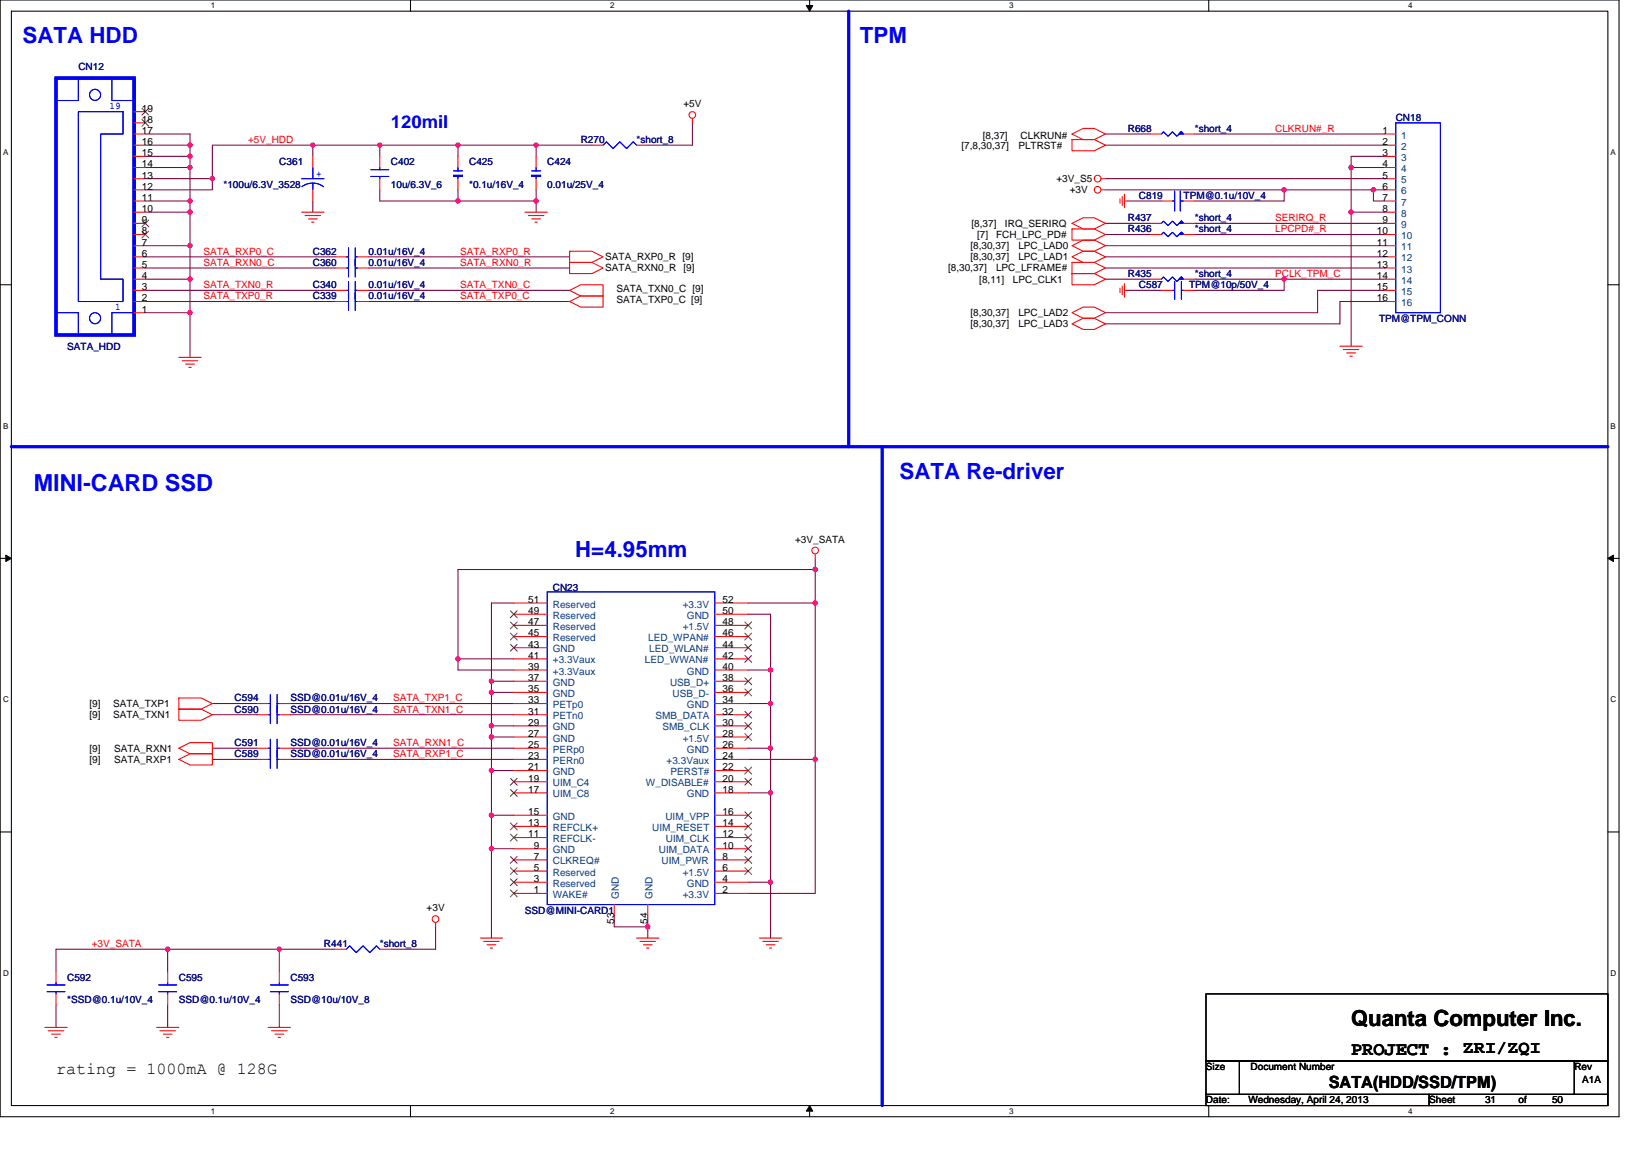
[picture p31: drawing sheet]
<svg xmlns="http://www.w3.org/2000/svg" width="297mm" height="210mm" viewBox="0 0 297 210" stroke-linecap="round" stroke-linejoin="round" font-family="sans-serif">
<defs><g id="words">
<text font-size="4.3" fill="#00f" x="6.1" y="89.3">MINI-CARD SSD</text>
<g font-size="4.1" fill="#00f">
<text x="4.1" y="7.8">SATA HDD</text>
<text x="156.5" y="7.8">TPM</text>
<text x="163.7" y="87.1">SATA Re-driver</text>
<text x="104.7" y="101.3">H=4.95mm</text>
</g>
<text font-size="4" x="245.9" y="186.6">Quanta Computer Inc.</text>
<text font-size="3.5" x="245.9" y="191.9">PROJECT : ZRI/ZQI</text>
<text font-size="3.2" fill="#00f" x="71.2" y="23.3">120mil</text>
<g font-size="3">
<text x="10.2" y="195.5">rating = 1000mA @ 128G</text>
<text x="241.8" y="197.9">SATA(HDD/SSD/TPM)</text>
</g>
<g font-size="1.8" fill="#000080">
<text x="14.3" y="12.8">CN12</text>
<text x="205.3" y="24">R668</text>
<text x="217.5" y="24">*short_4</text>
<text x="254" y="21.9">CN18</text>
<text x="105.7" y="26">R270</text>
<text x="115.9" y="26">*short_8</text>
<text x="40.7" y="34.1">*100u/6.3V_3528</text>
<text x="50.8" y="30.1">C361</text>
<text x="71.2" y="30.1">C402</text>
<text x="71.2" y="34.1">10u/6.3V_6</text>
<text x="85.4" y="34.1">*0.1u/16V_4</text>
<text x="85.4" y="30.1">C425</text>
<text x="99.6" y="34.1">0.01u/25V_4</text>
<text x="99.6" y="30.1">C424</text>
<text x="205.3" y="40.2">R437</text>
<text x="207.3" y="36.2">C819</text>
<text x="215.4" y="36.2">TPM@0.1u/10V_4</text>
<text x="217.5" y="40.2">*short_4</text>
<text x="56.9" y="46.3">C362</text>
<text x="67.1" y="46.3">0.01u/16V_4</text>
<text x="205.3" y="42.3">R436</text>
<text x="217.5" y="42.3">*short_4</text>
<text x="56.9" y="48.4">C360</text>
<text x="56.9" y="52.4">C340</text>
<text x="67.1" y="48.4">0.01u/16V_4</text>
<text x="67.1" y="52.4">0.01u/16V_4</text>
<text x="205.3" y="50.4">R435</text>
<text x="207.3" y="52.4">C587</text>
<text x="216.4" y="52.4">TPM@10p/50V_4</text>
<text x="217.5" y="50.4">*short_4</text>
<text x="56.9" y="54.5">C339</text>
<text x="67.1" y="54.5">0.01u/16V_4</text>
<text x="251" y="58.5">TPM@TPM_CONN</text>
<text x="12.2" y="63.6">SATA_HDD</text>
<text x="100.6" y="107.5">CN23</text>
<text x="42.7" y="129.6">C590</text>
<text x="42.7" y="127.6">C594</text>
<text x="52.9" y="129.6">SSD@0.01u/16V_4</text>
<text x="52.9" y="127.6">SSD@0.01u/16V_4</text>
<text x="42.7" y="135.7">C591</text>
<text x="42.7" y="137.8">C589</text>
<text x="52.9" y="135.7">SSD@0.01u/16V_4</text>
<text x="52.9" y="137.8">SSD@0.01u/16V_4</text>
<text x="95.5" y="166.2">SSD@MINI-CARD1</text>
<text x="59" y="172.3">R441</text>
<text x="69.1" y="172.3">*short_8</text>
<text x="12.2" y="178.4">C592</text>
<text x="32.6" y="178.4">C595</text>
<text x="52.9" y="178.4">C593</text>
<text x="12.2" y="182.5">*SSD@0.1u/10V_4</text>
<text x="32.6" y="182.5">SSD@0.1u/10V_4</text>
<text x="52.9" y="182.5">SSD@10u/10V_8</text>
</g>
<g font-size="1.8" fill="#00f">
<text x="20" y="19.7">19</text>
<text x="57.5" y="32.2">+</text>
<text x="21" y="56.3">1</text>
</g>
<g font-size="1.8">
<text x="25.8" y="20.3">19</text>
<text x="25.8" y="22.3">18</text>
<text x="124.4" y="19.5">+5V</text>
<text x="25.8" y="24.4">17</text>
<text x="25.8" y="26.4">16</text>
<text x="25.8" y="28.4">15</text>
<text x="175" y="27">[7,8,30,37]</text>
<text x="178.9" y="25.2">[8,37]</text>
<text x="185.4" y="27">PLTRST#</text>
<text x="185.8" y="25.2">CLKRUN#</text>
<text x="251.6" y="24.4">1</text>
<text x="251.6" y="26.4">2</text>
<text x="251.6" y="28.4">3</text>
<text x="25.8" y="30.5">14</text>
<text x="25.8" y="32.5">13</text>
<text x="25.8" y="34.5">12</text>
<text x="192.3" y="33.1">+3V_S5</text>
<text x="194.7" y="35.2">+3V</text>
<text x="251.6" y="30.5">4</text>
<text x="251.6" y="32.5">5</text>
<text x="251.6" y="34.5">6</text>
<text x="25.8" y="36.6">11</text>
<text x="25.8" y="38.6">10</text>
<text x="25.8" y="40.6">9</text>
<text x="176.8" y="41.3">[8,37]</text>
<text x="182.9" y="41.3">IRQ_SERIRQ</text>
<text x="251.6" y="36.6">7</text>
<text x="251.6" y="38.6">8</text>
<text x="251.6" y="40.6">9</text>
<text x="25.8" y="42.7">8</text>
<text x="25.8" y="44.7">7</text>
<text x="25.8" y="46.7">6</text>
<text x="110.2" y="47.3">SATA_RXP0_R [9]</text>
<text x="176.6" y="45.3">[8,30,37]</text>
<text x="176.6" y="47.3">[8,30,37]</text>
<text x="177.8" y="43.3">[7]</text>
<text x="181.3" y="43.3">FCH_LPC_PD#</text>
<text x="185.4" y="45.3">LPC_LAD0</text>
<text x="185.4" y="47.3">LPC_LAD1</text>
<text x="250.6" y="42.7">10</text>
<text x="250.6" y="44.7">11</text>
<text x="250.6" y="46.7">12</text>
<text x="25.8" y="48.7">5</text>
<text x="25.8" y="50.8">4</text>
<text x="25.8" y="52.8">3</text>
<text x="110.2" y="49.4">SATA_RXN0_R [9]</text>
<text x="112.2" y="53">SATA_TXN0_C [9]</text>
<text x="172.5" y="49.4">[8,30,37]</text>
<text x="178.2" y="51.4">[8,11]</text>
<text x="181.3" y="49.4">LPC_LFRAME#</text>
<text x="184.3" y="51.4">LPC_CLK1</text>
<text x="250.6" y="48.7">13</text>
<text x="250.6" y="50.8">14</text>
<text x="250.6" y="52.8">15</text>
<text x="25.8" y="54.8">2</text>
<text x="25.8" y="56.9">1</text>
<text x="112.2" y="55.1">SATA_TXP0_C [9]</text>
<text x="176.6" y="57.5">[8,30,37]</text>
<text x="176.6" y="59.5">[8,30,37]</text>
<text x="185.4" y="57.5">LPC_LAD2</text>
<text x="185.4" y="59.5">LPC_LAD3</text>
<text x="250.6" y="54.8">16</text>
<text x="144.7" y="98.8">+3V_SATA</text>
<text x="96.2" y="109.7">51</text>
<text x="96.2" y="111.7">49</text>
<text x="96.2" y="113.8">47</text>
<text x="131.5" y="111.7">50</text>
<text x="131.5" y="109.7">52</text>
<text x="131.5" y="113.8">48</text>
<text x="96.2" y="115.8">45</text>
<text x="96.2" y="117.8">43</text>
<text x="96.2" y="119.9">41</text>
<text x="131.5" y="115.8">46</text>
<text x="131.5" y="117.8">44</text>
<text x="131.5" y="119.9">42</text>
<text x="96.2" y="121.9">39</text>
<text x="96.2" y="123.9">37</text>
<text x="96.2" y="126">35</text>
<text x="131.5" y="126">36</text>
<text x="131.5" y="121.9">40</text>
<text x="131.5" y="123.9">38</text>
<text x="16.3" y="128.6">[9]</text>
<text x="16.3" y="130.7">[9]</text>
<text x="20.6" y="128.6">SATA_TXP1</text>
<text x="20.6" y="130.7">SATA_TXN1</text>
<text x="96.2" y="128">33</text>
<text x="96.2" y="130">31</text>
<text x="131.5" y="128">34</text>
<text x="131.5" y="130">32</text>
<text x="16.3" y="136.8">[9]</text>
<text x="20.8" y="136.8">SATA_RXN1</text>
<text x="96.2" y="132.1">29</text>
<text x="96.2" y="134.1">27</text>
<text x="96.2" y="136.1">25</text>
<text x="131.5" y="136.1">26</text>
<text x="131.5" y="134.1">28</text>
<text x="131.5" y="132.1">30</text>
<text x="16.3" y="138.8">[9]</text>
<text x="20.8" y="138.8">SATA_RXP1</text>
<text x="96.2" y="138.2">23</text>
<text x="96.2" y="140.2">21</text>
<text x="96.2" y="142.2">19</text>
<text x="131.5" y="138.2">24</text>
<text x="131.5" y="142.2">20</text>
<text x="131.5" y="140.2">22</text>
<text x="96.2" y="144.3">17</text>
<text x="96.2" y="148.3">15</text>
<text x="131.5" y="144.3">18</text>
<text x="131.5" y="148.3">16</text>
<text x="96.2" y="150.3">13</text>
<text x="96.2" y="152.4">11</text>
<text x="97.2" y="154.4">9</text>
<text x="131.5" y="152.4">12</text>
<text x="131.5" y="154.4">10</text>
<text x="131.5" y="150.3">14</text>
<text x="97.2" y="156.4">7</text>
<text x="97.2" y="158.5">5</text>
<text x="97.2" y="160.5">3</text>
<text x="131.5" y="156.4">8</text>
<text x="131.5" y="160.5">4</text>
<text x="131.5" y="158.5">6</text>
<text x="77.7" y="165.8">+3V</text>
<text x="97.2" y="162.5">1</text>
<text x="131.5" y="162.5">2</text>
<text x="111.8" y="168" transform="rotate(-90 111.8 168)">53</text>
<text x="117.9" y="168" transform="rotate(-90 117.9 168)">54</text>
<text x="219.5" y="194.7">Size</text>
<text x="227.6" y="194.7">Document Number</text>
<text x="286.5" y="194.7">Rev</text>
<text x="288" y="197.1">A1A</text>
<text x="219.5" y="200.8">Date:</text>
<text x="227.2" y="200.8">Wednesday, April 24, 2013</text>
<text x="260.1" y="200.8">Sheet</text>
<text x="270.3" y="200.8">31</text>
<text x="276.4" y="200.8">of</text>
<text x="282.5" y="200.8">50</text>
</g>
<g font-size="1.8" fill="#f00">
<text x="232.1" y="24">CLKRUN#_R</text>
<text x="45.1" y="26">+5V_HDD</text>
<text x="232.1" y="40.2">SERIRQ_R</text>
<text x="37" y="46.3">SATA_RXP0_C</text>
<text x="83.8" y="46.3">SATA_RXP0_R</text>
<text x="232.1" y="42.3">LPCPD#_R</text>
<text x="37" y="52.4">SATA_TXN0_R</text>
<text x="37" y="48.4">SATA_RXN0_C</text>
<text x="83.8" y="48.4">SATA_RXN0_R</text>
<text x="83.8" y="52.4">SATA_TXN0_C</text>
<text x="232.1" y="50.4">PCLK_TPM_C</text>
<text x="37" y="54.5">SATA_TXP0_R</text>
<text x="83.8" y="54.5">SATA_TXP0_C</text>
<text x="71.6" y="129.6">SATA_TXN1_C</text>
<text x="71.6" y="127.6">SATA_TXP1_C</text>
<text x="71.6" y="137.8">SATA_RXP1_C</text>
<text x="71.6" y="135.7">SATA_RXN1_C</text>
<text x="16.7" y="172.3">+3V_SATA</text>
</g>
<g font-size="1.8" fill="#004080">
<text x="255.1" y="25.2">1</text>
<text x="255.1" y="27.2">2</text>
<text x="255.1" y="29.3">3</text>
<text x="255.1" y="31.3">4</text>
<text x="255.1" y="33.3">5</text>
<text x="255.1" y="35.4">6</text>
<text x="255.1" y="37.4">7</text>
<text x="255.1" y="39.4">8</text>
<text x="255.1" y="41.5">9</text>
<text x="255.1" y="43.5">10</text>
<text x="255.1" y="45.5">11</text>
<text x="255.1" y="47.6">12</text>
<text x="255.1" y="49.6">13</text>
<text x="255.1" y="51.6">14</text>
<text x="255.1" y="53.7">15</text>
<text x="255.1" y="55.7">16</text>
<text x="100.6" y="110.6">Reserved</text>
<text x="100.6" y="112.6">Reserved</text>
<text x="124.3" y="110.6">+3.3V</text>
<text x="125" y="112.6">GND</text>
<text x="100.6" y="114.6">Reserved</text>
<text x="100.6" y="116.6">Reserved</text>
<text x="100.6" y="118.7">GND</text>
<text x="118" y="116.6">LED_WPAN#</text>
<text x="118.2" y="118.7">LED_WLAN#</text>
<text x="124.3" y="114.6">+1.5V</text>
<text x="100.6" y="120.7">+3.3Vaux</text>
<text x="100.6" y="122.7">+3.3Vaux</text>
<text x="100.6" y="124.8">GND</text>
<text x="117.4" y="120.7">LED_WWAN#</text>
<text x="122" y="124.8">USB_D+</text>
<text x="125" y="122.7">GND</text>
<text x="100.6" y="126.8">GND</text>
<text x="100.6" y="128.8">PETp0</text>
<text x="100.6" y="130.9">PETn0</text>
<text x="119.3" y="130.9">SMB_DATA</text>
<text x="122.4" y="126.8">USB_D-</text>
<text x="125" y="128.8">GND</text>
<text x="100.6" y="132.9">GND</text>
<text x="100.6" y="134.9">GND</text>
<text x="100.6" y="137">PERp0</text>
<text x="120.6" y="132.9">SMB_CLK</text>
<text x="124.3" y="134.9">+1.5V</text>
<text x="125" y="137">GND</text>
<text x="100.6" y="139">PERn0</text>
<text x="100.6" y="141">GND</text>
<text x="100.6" y="143.1">UIM_C4</text>
<text x="117.6" y="143.1">W_DISABLE#</text>
<text x="121.3" y="139">+3.3Vaux</text>
<text x="122" y="141">PERST#</text>
<text x="100.6" y="145.1">UIM_C8</text>
<text x="100.6" y="149.2">GND</text>
<text x="121.1" y="149.2">UIM_VPP</text>
<text x="125" y="145.1">GND</text>
<text x="100.6" y="151.2">REFCLK+</text>
<text x="100.6" y="153.2">REFCLK-</text>
<text x="100.6" y="155.3">GND</text>
<text x="118.7" y="151.2">UIM_RESET</text>
<text x="119.9" y="155.3">UIM_DATA</text>
<text x="121.2" y="153.2">UIM_CLK</text>
<text x="100.6" y="157.3">CLKREQ#</text>
<text x="100.6" y="159.3">Reserved</text>
<text x="100.6" y="161.4">Reserved</text>
<text x="120.4" y="157.3">UIM_PWR</text>
<text x="124.3" y="159.3">+1.5V</text>
<text x="125" y="161.4">GND</text>
<text x="100.6" y="163.4">WAKE#</text>
<text x="112.6" y="163.6" transform="rotate(-90 112.6 163.6)">GND</text>
<text x="118.7" y="163.6" transform="rotate(-90 118.7 163.6)">GND</text>
<text x="124.3" y="163.4">+3.3V</text>
</g>
<g font-size="1.5">
<text x="38.4" y="1.5">1</text>
<text x="111" y="1.5">2</text>
<text x="183.7" y="1.5">3</text>
<text x="256.3" y="1.5">4</text>
<text x=".5" y="28.2">A</text>
<text x="293.2" y="28.2">A</text>
<text x=".5" y="78">B</text>
<text x="293.2" y="78">B</text>
<text x=".5" y="127.8">C</text>
<text x="293.2" y="127.8">C</text>
<text x=".5" y="177.6">D</text>
<text x="293.2" y="177.6">D</text>
<text x="38.4" y="202.7">1</text>
<text x="111" y="202.7">2</text>
<text x="183.7" y="202.7">3</text>
<text x="256.3" y="202.7">4</text>
</g>
</g></defs>
<path d="M0 0h294.7v203.2h-294.7zM2.1 2h290.5v199.2h-290.5z" fill="none" stroke="#000" stroke-width=".19"/>
<g fill="#fff">
<path d="M38.4 .2h.8v1.6h-.8z"/>
<path d="M38.4 201.4h.8v1.6h-.8z"/>
</g>
<path d="M74.7 0v2M74.7 201.2v2" fill="none" stroke="#000" stroke-width=".19"/>
<g fill="#fff">
<path d="M111 .2h.8v1.6h-.8z"/>
<path d="M111 201.4h.8v1.6h-.8z"/>
</g>
<path d="M147.4 0v2M147.4 201.2v2" fill="none" stroke="#000" stroke-width=".19"/>
<path d="M146.8 1h1.1l-.5 1zM147.4 201.2l.5 1h-1.1z" fill="#000" stroke="#000" stroke-width=".18"/>
<g fill="#fff">
<path d="M183.7 .2h.8v1.6h-.8z"/>
<path d="M183.7 201.4h.8v1.6h-.8z"/>
</g>
<path d="M220 0v2M220 201.2v2" fill="none" stroke="#000" stroke-width=".19"/>
<g fill="#fff">
<path d="M256.3 .2h.8v1.6h-.8z"/>
<path d="M256.3 201.4h.8v1.6h-.8z"/>
<path d="M.5 26.9h1v1.7h-1z"/>
<path d="M293.1 26.9h1v1.7h-1z"/>
<path d="M.5 76.7h1v1.6h-1z"/>
<path d="M293.2 76.7h.9v1.6h-.9z"/>
</g>
<path d="M0 51.8h2.1M292.6 51.8h2.1" fill="none" stroke="#000" stroke-width=".19"/>
<g fill="#fff">
<path d="M.5 126.5h1.1v1.6h-1.1z"/>
<path d="M293.2 126.5h1v1.6h-1z"/>
</g>
<path d="M0 101.6h2.1M292.6 101.6h2.1" fill="none" stroke="#000" stroke-width=".19"/>
<path d="M1.1 101l1 .6-1 .6zM292.6 101.6l1.1-.6v1.2z" fill="#000" stroke="#000" stroke-width=".18"/>
<g fill="#fff">
<path d="M.5 176.3h1.1v1.6h-1.1z"/>
<path d="M293.2 176.3h1v1.6h-1z"/>
</g>
<path d="M0 151.4h2.1M292.6 151.4h2.1M219.5 193h6.1v6.1h-6.1zM219.5 199.1h40.6v2.1h-40.6zM219.5 180.8h73.1v12.2h-73.1zM225.6 193h61v6.1h-61zM260.1 199.1h32.5v2.1h-32.5zM286.6 193h6v6.1h-6z" fill="none" stroke="#000" stroke-width=".19"/>
<g fill="none" stroke="#800040" stroke-width=".19">
<path d="M26.5 28.4h8.1M26.5 36.6h8.1M26.5 38.6h8.1M26.5 30.5h8.1M26.5 32.5h12.1M26.5 24.4h8.1v2M26.5 26.4h8.1M34.6 26.4v2M34.6 30.5v6.1M34.6 36.6v2M34.6 38.6v6.1M34.6 28.4v2.1"/>
<path d="M38.6 32.5v2h-12.1M56.9 26.4h-18.3v6.1M56.9 26.4h12.2M56.9 26.4v2M56.9 36.6v2M69.1 26.4v2M69.1 34.5v2.1h14.3M69.1 26.4h14.3M83.4 26.4v2M83.4 34.5v2.1M83.4 26.4h14.2M83.4 36.6h14.2"/>
<path d="M97.6 26.4h10.1M97.6 36.6v2M97.6 26.4v2M97.6 34.5v2.1M126 22.4v4h-8.1M201.2 34.5h32.5M201.2 24.4h8.1M201.2 26.4h50.8M201.2 32.5h50.8M205.3 36.6h6.1M217.5 24.4h34.5M233.7 34.5v2.1h-16.2"/>
<path d="M233.7 34.5h16.3M245.9 30.5v8.1M245.9 38.6v24.4M245.9 30.5h6.1M245.9 38.6h6.1M250 34.5v2.1h2M250 34.5h2M252 28.4h-6.1v2.1M26.5 54.9h34.5M26.5 52.8h34.5M26.5 46.7h34.5M26.5 48.8h34.5"/>
<path d="M26.5 44.7h8.1M26.5 50.8h8.1M26.5 56.9h8.1M34.6 44.7v6.1M34.6 50.8v6.1M34.6 56.9v8.1M67.1 46.7h36.6M67.1 48.8h36.6M67.1 54.9h36.6M67.1 52.8h36.6M201.2 42.7h8.1M201.2 50.8h8.1"/>
<path d="M201.2 44.7h50.8M201.2 46.7h50.8M201.2 48.8h50.8M201.2 40.6h8.1M205.3 52.8h6.1M217.5 50.8h16.2M217.5 40.6h34.5M217.5 42.7h34.5M233.7 50.8v2h-16.2M233.7 50.8h18.3M252 52.8h-12.2v4.1h-38.6M252 54.9h-8.1v4h-42.7"/>
<path d="M83.4 119.9h10.1M93.5 109.7h-4.1v14.3M136.2 109.7h12.2v28.5M136.2 111.8h4v10.1M148.4 103.6h-65v18.3h10.1M148.4 103.6v6.1M148.4 101.6v2M38.6 138.2h8.2M38.6 136.1h8.2M38.6 130h8.2M38.6 128h8.2M52.9 138.2h40.6"/>
<path d="M52.9 136.1h40.6M52.9 130h40.6M52.9 128h40.6M89.4 124v2M89.4 132.1v2M89.4 134.1v6.1M89.4 126v6.1M89.4 126h4.1M89.4 124h4.1M89.4 134.1h4.1M89.4 132.1h4.1M136.2 138.2h12.2"/>
<path d="M136.2 136.1h4M136.2 128h4M136.2 121.9h4M140.2 136.1v8.2M140.2 121.9v6.1M140.2 128v8.1M148.4 138.2v24.4h-12.2M89.4 148.3v6.1M89.4 140.2v8.1M89.4 140.2h4.1M89.4 154.4v16.3M89.4 154.4h4.1"/>
<path d="M89.4 148.3h4.1M136.2 144.3h4M140.2 144.3v16.2M10.2 176.8v-4.1h20.3v4.1M30.5 172.7h20.3M50.8 172.7v4.1M50.8 172.7h10.2M79.3 168.7v4h-8.1M111.8 166.6v2.1h6.1M117.9 166.6v2.1M117.9 168.7v2M136.2 160.5h4"/>
<path d="M140.2 160.5v10.2M10.2 182.9v4M30.5 182.9v4M50.8 182.9v4"/>
</g>
<g fill="#f0f" stroke="#f0f" stroke-width=".19">
<circle cx="83.3" cy="26.4" r=".39"/>
<circle cx="69.1" cy="26.4" r=".39"/>
<circle cx="97.6" cy="36.6" r=".39"/>
<circle cx="83.3" cy="36.6" r=".39"/>
<circle cx="34.6" cy="26.4" r=".39"/>
<circle cx="34.6" cy="28.4" r=".39"/>
<circle cx="34.6" cy="36.6" r=".39"/>
<circle cx="56.9" cy="26.4" r=".39"/>
<circle cx="34.6" cy="38.6" r=".39"/>
<circle cx="34.6" cy="50.8" r=".39"/>
<circle cx="34.6" cy="44.7" r=".39"/>
<circle cx="34.6" cy="56.9" r=".39"/>
<circle cx="97.6" cy="26.4" r=".39"/>
<circle cx="34.6" cy="30.5" r=".39"/>
<circle cx="38.6" cy="32.5" r=".39"/>
<circle cx="117.9" cy="168.6" r=".39"/>
<circle cx="140.2" cy="128" r=".39"/>
<circle cx="140.2" cy="121.9" r=".39"/>
<circle cx="140.2" cy="144.3" r=".39"/>
<circle cx="140.2" cy="136.1" r=".39"/>
<circle cx="140.2" cy="160.5" r=".39"/>
<circle cx="89.4" cy="126" r=".39"/>
<circle cx="89.4" cy="132.1" r=".39"/>
<circle cx="89.4" cy="154.4" r=".39"/>
<circle cx="89.4" cy="140.2" r=".39"/>
<circle cx="89.4" cy="134.1" r=".39"/>
<circle cx="89.4" cy="148.3" r=".39"/>
<circle cx="50.8" cy="172.7" r=".39"/>
<circle cx="30.5" cy="172.7" r=".39"/>
<circle cx="148.4" cy="138.2" r=".39"/>
<circle cx="83.3" cy="119.9" r=".39"/>
<circle cx="89.4" cy="123.9" r=".39"/>
<circle cx="148.4" cy="103.6" r=".39"/>
<circle cx="148.4" cy="109.7" r=".39"/>
<circle cx="245.9" cy="30.5" r=".39"/>
<circle cx="233.7" cy="34.5" r=".39"/>
<circle cx="250" cy="34.5" r=".39"/>
<circle cx="245.9" cy="38.6" r=".39"/>
<circle cx="233.7" cy="50.8" r=".39"/>
</g>
<g fill="none" stroke="#f00" stroke-width=".19">
<path d="M24.4 24.4h2.1M24.4 26.4h2.1M24.4 28.4h2.1M24.4 30.5h2.1M24.4 32.5h2.1M24.4 34.5h2.1M24.4 36.6h2.1M24.4 38.6h2.1M24.4 20.3h2.1M24.4 22.4h2.1M54.9 38.6h4.1M55.5 39.2h2.9"/>
<path d="M56.1 39.8h1.6M56.9 28.4v2.1M56.9 34.5v2.1M69.1 28.4v2.1M69.1 32.5v2M83.4 28.4v2.1M83.4 32.5v2M95.5 38.6h4.1M96.2 39.2h2.8M96.8 39.8h1.6M97.6 28.4v2.1M97.6 32.5v2"/>
<path d="M107.7 26.4h2.1M115.9 26.4h2M126 21.5v.9M195.1 24.4l2-1h2.1l2 1-2 1h-2.1zM195.1 25.4h4.1l2 1-2 1h-4.1zM200.4 34.5h.8M200.4 32.5h.8M203.9 36.2v.8M204.3 35.8v1.6M204.7 36.6h.6M204.7 35.3v2.5M209.3 24.4h2.1"/>
<path d="M211.4 36.6h2M215.4 24.4h2.1M215.4 36.6h2.1M252 24.4h2M252 26.4h2M252 28.4h2M252 30.5h2M252 32.5h2M252 34.5h2M252 36.6h2M252 38.6h2M24.4 48.8h2.1"/>
<path d="M24.4 40.6h2.1M24.4 42.7h2.1M24.4 44.7h2.1M24.4 46.7h2.1M24.4 50.8h2.1M24.4 52.8h2.1M24.4 54.9h2.1M24.4 56.9h2.1M56.7 40.4h.4M61 48.8h2M61 46.7h2M61 52.8h2"/>
<path d="M61 54.9h2M65.1 48.8h2M65.1 46.7h2M65.1 52.8h2M65.1 54.9h2M97.4 40.4h.4M103.7 54.9l2-1.1h4.1v2.1h-4.1zM103.7 52.8l2-1h4.1v2h-4.1zM103.7 45.7h4l2.1 1-2.1 1.1h-4zM103.7 47.8h4l2.1 1-2.1 1h-4zM195.1 40.6l2-1h2.1l2 1-2 1.1h-2.1zM195.1 41.7h4.1l2 1-2 1h-4.1z"/>
<path d="M195.1 47.8h4.1l2 1-2 1h-4.1zM195.1 49.8h4.1l2 1-2 1h-4.1zM195.1 56.9l2-1h2.1l2 1-2 1h-2.1zM195.1 58.9l2-1h2.1l2 1-2 1h-2.1zM195.1 44.7l2-1h2.1l2 1-2 1h-2.1zM195.1 46.7l2-1h2.1l2 1-2 1.1h-2.1zM203.9 52.4v.8M204.3 52v1.6M204.7 52.8h.6M204.7 51.6v2.5M209.3 40.6h2.1M209.3 42.7h2.1"/>
<path d="M209.3 50.8h2.1M211.4 52.8h2M215.4 40.6h2.1M215.4 42.7h2.1M215.4 50.8h2.1M215.4 52.8h2.1M252 48.8h2M252 40.6h2M252 42.7h2M252 44.7h2M252 46.7h2M252 50.8h2"/>
<path d="M252 52.8h2M252 54.9h2M32.6 65h4M33.2 65.6h2.8M33.8 66.3h1.6M34.4 66.8h.4M243.9 63h4M244.5 63.6h2.8M245.1 64.2h1.6M245.7 64.8h.4M93.5 109.7h6.1M93.5 111.8h6.1"/>
<path d="M93.5 113.8h6.1M93.5 115.8h6.1M93.5 117.9h6.1M93.5 119.9h6.1M130.1 109.7h6.1M130.1 111.8h6.1M130.1 113.8h6.1M130.1 115.8h6.1M130.1 117.9h6.1M130.1 119.9h6.1M148.4 100.8v.8M32.6 136.1l2-1h4v2.1h-4z"/>
<path d="M32.6 138.2l2-1h4v2h-4zM32.6 127h4l2 1-2 1h-4zM32.6 129h4l2 1-2 1.1h-4zM46.8 128h2M46.8 130h2M46.8 136.1h2M46.8 138.2h2M50.8 128h2.1M50.8 130h2.1M50.8 136.1h2.1M50.8 138.2h2.1M93.5 121.9h6.1"/>
<path d="M93.5 124h6.1M93.5 126h6.1M93.5 128h6.1M93.5 130h6.1M93.5 132.1h6.1M93.5 134.1h6.1M93.5 136.1h6.1M93.5 138.2h6.1M130.1 121.9h6.1M130.1 124h6.1M130.1 126h6.1M130.1 128h6.1"/>
<path d="M130.1 130h6.1M130.1 132.1h6.1M130.1 134.1h6.1M130.1 136.1h6.1M130.1 138.2h6.1M93.5 140.2h6.1M93.5 142.2h6.1M93.5 144.3h6.1M93.5 148.3h6.1M93.5 150.4h6.1M93.5 152.4h6.1M93.5 154.4h6.1"/>
<path d="M93.5 156.5h6.1M93.5 158.5h6.1M130.1 140.2h6.1M130.1 142.2h6.1M130.1 144.3h6.1M130.1 148.3h6.1M130.1 150.4h6.1M130.1 152.4h6.1M130.1 154.4h6.1M130.1 156.5h6.1M130.1 158.5h6.1M10.2 176.8v2"/>
<path d="M30.5 176.8v2M50.8 176.8v2M61 172.7h2M69.1 172.7h2.1M79.3 167.9v.8M87.4 170.7h4.1M88 171.3h2.9M88.6 171.9h1.7M89.2 172.5h.5M93.5 160.5h6.1M93.5 162.6h6.1M111.8 164.6v2"/>
<path d="M115.9 170.7h4M116.5 171.3h2.8M117.1 171.9h1.6M117.7 172.5h.4M117.9 164.6v2M130.1 160.5h6.1M130.1 162.6h6.1M138.2 170.7h4.1M138.8 171.3h2.9M139.4 171.9h1.7M140 172.5h.5M8.2 186.9h4"/>
<path d="M8.8 187.6h2.8M9.4 188.2h1.6M10 188.8h.4M10.2 180.8v2.1M28.5 186.9h4.1M29.1 187.6h2.8M29.7 188.2h1.6M30.3 188.8h.4M30.5 180.8v2.1M48.8 186.9h4.1M49.4 187.6h2.9M50 188.2h1.6"/>
<path d="M50.6 188.8h.5M50.8 180.8v2.1"/>
<circle cx="126" cy="20.9" r=".61"/>
<circle cx="199.8" cy="34.5" r=".61"/>
<circle cx="199.8" cy="32.5" r=".61"/>
<circle cx="148.4" cy="100.2" r=".61"/>
<circle cx="79.3" cy="167.2" r=".61"/>
</g>
<path d="M10.2 14.2h14.2v46.8h-14.2zM154.5 2v79.3M2.1 81.3h290.5M160.6 81.3v119.9" fill="none" stroke="#00f" stroke-width=".59"/>
<g fill="none" stroke="#00f" stroke-width=".19">
<path d="M10.2 14.2h4.1v4.1h-4.1zM20.4 14.2h4v4.1h-4zM14.3 20.3h8.1v4.1h-4.1v26.4h4.1v4.1h-8.1zM54.9 32.5h4.1M54.9 34a3.3 3.3 0 0 1 4 0M56.9 33.3v1.2M56.9 30.5v2M67.5 30.9h3.3M67.5 32.1h3.3M69.1 32.1v.4M69.1 30.5v.4M82.5 31.1h1.7"/>
<path d="M83.4 30.5v.6M83.4 32.1v.4M96.8 31.1h1.6M97.6 30.5v.6M97.6 32.1v.4M109.8 26.4l.6-.6 1.2 1.2 1.2-1.2 1.2 1.2 1.2-1.2 .7 .6M211.4 24.4l.4-.4 .8 .8 .8-.8 .8 .8 .8-.8 .4 .4M213.4 36.6h.4M213.8 34.8v3.6M214.8 36.6h.6M214.8 34.8v3.6M254 22.4h8.2v34.5h-8.2z"/>
<path d="M10.2 56.9h4.1v4.1h-4.1zM20.4 56.9h4v4.1h-4zM63 48.8h.4M63 54.9h.4M63 46.7h.4M63 52.8h.4M63.4 47.1v3.3M63.4 53.2v3.3M63.4 45.1v3.3M63.4 51.2v3.3M64.7 48.8h.4M64.7 54.9h.4"/>
<path d="M64.7 46.7h.4M64.7 52.8h.4M64.7 47.1v3.3M64.7 53.2v3.3M64.7 45.1v3.3M64.7 51.2v3.3M211.4 40.6l.4-.4 .8 .8 .8-.8 .8 .8 .8-.8 .4 .4M211.4 50.8l.4-.4 .8 .8 .8-.8 .8 .8 .8-.8 .4 .4M211.4 42.7l.4-.4 .8 .8 .8-.8 .8 .8 .8-.8 .4 .4M213.4 52.8h.4M213.8 51.2v3.3M215 51.2v3.3"/>
<path d="M215 52.8h.4M99.6 107.7h30.5v56.9h-30.5zM48.8 136.1h.4M48.8 130h.4M48.8 128h.4M48.8 138.2h.4M49.2 134.5v3.3M49.2 128.4v3.3M49.2 126.4v3.2M49.2 136.5v3.3M50.4 136.1h.4M50.4 130h.4"/>
<path d="M50.4 128h.4M50.4 138.2h.4M50.4 134.5v3.3M50.4 128.4v3.3M50.4 126.4v3.2M50.4 136.5v3.3M8.6 179.2h3.2M10.2 178.8v.4M28.9 179.2h3.2M30.5 178.8v.4M49.2 179.2h3.3M50.8 178.8v.4"/>
<path d="M63 172.7l.6-.6 1.3 1.2 1.2-1.2 1.2 1.2 1.2-1.2 .6 .6M8.6 180.4h3.2M10.2 180.4v.4M28.9 180.4h3.2M30.5 180.4v.4M49.2 180.4h3.3M50.8 180.4v.4"/>
<circle cx="17.3" cy="17.3" r="1.01"/>
<circle cx="17.3" cy="57.9" r="1.01"/>
</g>
<g fill="none" stroke="#804000" stroke-width=".18">
<path d="M25.8 19.7l1.3 1.3M27.1 19.7l-1.3 1.3M25.8 21.7l1.3 1.3M27.1 21.7l-1.3 1.3M25.8 40l1.3 1.3M25.8 42.1l1.3 1.2M27.1 40l-1.3 1.3M27.1 42.1l-1.3 1.2M92.9 111.1l1.2 1.3M92.9 113.2l1.2 1.2M92.9 115.2l1.2 1.3M92.9 117.2l1.2 1.3"/>
<path d="M94.1 111.1l-1.2 1.3M94.1 113.2l-1.2 1.2M94.1 115.2l-1.2 1.3M94.1 117.2l-1.2 1.3M135.6 113.2l1.2 1.2M135.6 115.2l1.2 1.3M135.6 117.2l1.2 1.3M135.6 119.3l1.2 1.2M136.8 115.2l-1.3 1.3M136.8 113.2l-1.3 1.2M136.8 117.2l-1.3 1.3M136.8 119.3l-1.3 1.2"/>
<path d="M135.6 123.3l1.2 1.3M135.6 125.4l1.2 1.2M135.6 129.4l1.2 1.3M135.6 131.5l1.2 1.2M135.6 133.5l1.2 1.2M135.6 139.6l1.2 1.2M136.8 123.3l-1.3 1.3M136.8 125.4l-1.3 1.2M136.8 129.4l-1.3 1.3M136.8 131.5l-1.3 1.2M136.8 133.5l-1.3 1.2M136.8 139.6l-1.3 1.2"/>
<path d="M92.9 141.6l1.2 1.3M92.9 143.7l1.2 1.2M92.9 149.8l1.2 1.2M92.9 151.8l1.2 1.2M92.9 155.9l1.2 1.2M92.9 157.9l1.2 1.2M92.9 159.9l1.2 1.3M94.1 141.6l-1.2 1.3M94.1 143.7l-1.2 1.2M94.1 149.8l-1.2 1.2M94.1 151.8l-1.2 1.2M94.1 155.9l-1.2 1.2"/>
<path d="M94.1 157.9l-1.2 1.2M94.1 159.9l-1.2 1.3M135.6 141.6l1.2 1.3M135.6 147.7l1.2 1.3M135.6 157.9l1.2 1.2M135.6 149.8l1.2 1.2M135.6 151.8l1.2 1.2M135.6 153.8l1.2 1.3M135.6 155.9l1.2 1.2M136.8 141.6l-1.3 1.3M136.8 147.7l-1.3 1.3M136.8 157.9l-1.3 1.2"/>
<path d="M136.8 149.8l-1.3 1.2M136.8 151.8l-1.3 1.2M136.8 153.8l-1.3 1.3M136.8 155.9l-1.3 1.2M92.9 161.9l1.2 1.3M94.1 161.9l-1.2 1.3"/>
</g>
<g fill="#00f" stroke="#00f" stroke-width=".19">
<path d="M82.5 31.9v.2h1.7v-.2z" fill-rule="evenodd"/>
<path d="M82.5 31.9v.2h1.7v-.2z" fill-rule="evenodd"/>
<path d="M215 40.2l.4 .4h-.8z" fill-rule="evenodd"/>
<path d="M215 40.2l.4 .4h-.8z" fill-rule="evenodd"/>
<path d="M214.6 24.4l.4-.4 .4 .4h-.8l.4-.4z" fill-rule="evenodd"/>
<path d="M214.6 24.4l.4-.4 .4 .4h-.8l.4-.4z" fill-rule="evenodd"/>
<path d="M215 50.4l.4 .4h-.8z" fill-rule="evenodd"/>
<path d="M215 50.4l.4 .4h-.8z" fill-rule="evenodd"/>
<path d="M215 42.3l.4 .4h-.8z" fill-rule="evenodd"/>
<path d="M215 42.3l.4 .4h-.8z" fill-rule="evenodd"/>
<path d="M96.8 31.9v.2h1.6v-.2z" fill-rule="evenodd"/>
<path d="M96.8 31.9v.2h1.6v-.2z" fill-rule="evenodd"/>
</g>
<use href="#words"/>
</svg>
